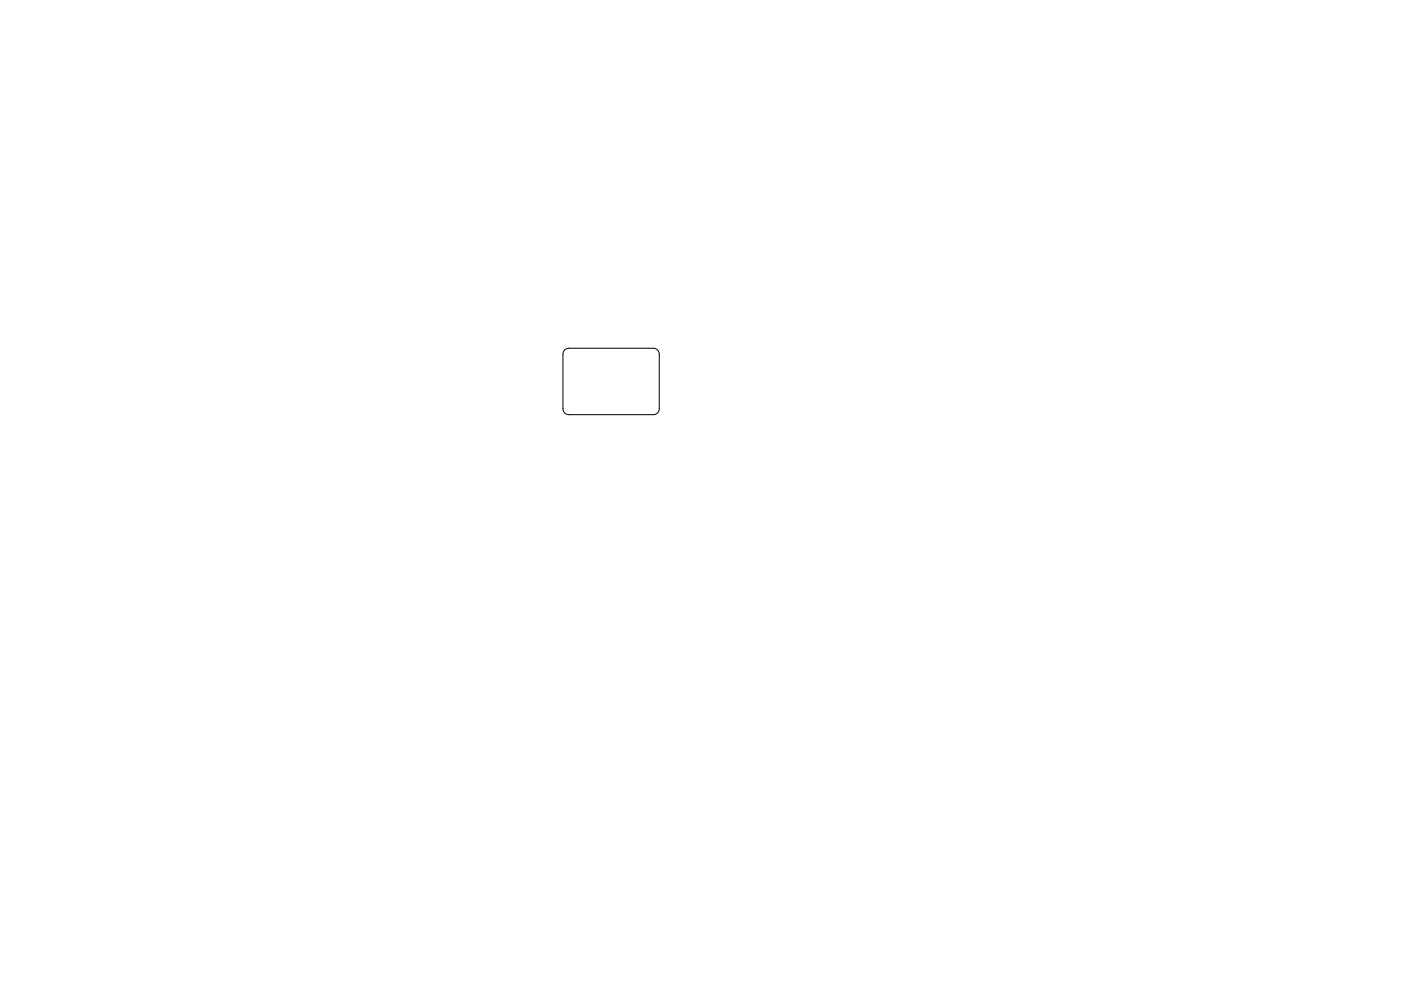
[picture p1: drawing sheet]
<svg xmlns="http://www.w3.org/2000/svg" width="297mm" height="210mm" viewBox="0 0 297 210" stroke-linecap="round" stroke-linejoin="round" font-family="sans-serif">
<path d="M119.7 74.3l.9-.4h17.9a1.27 1.27 0 0 1 1.3 1.3v11.5a1.27 1.27 0 0 1-1.3 1.3h-17.9a1.27 1.27 0 0 1-1.2-1.3v-11.5z" fill="none" stroke="#000" stroke-width=".21"/>
</svg>
